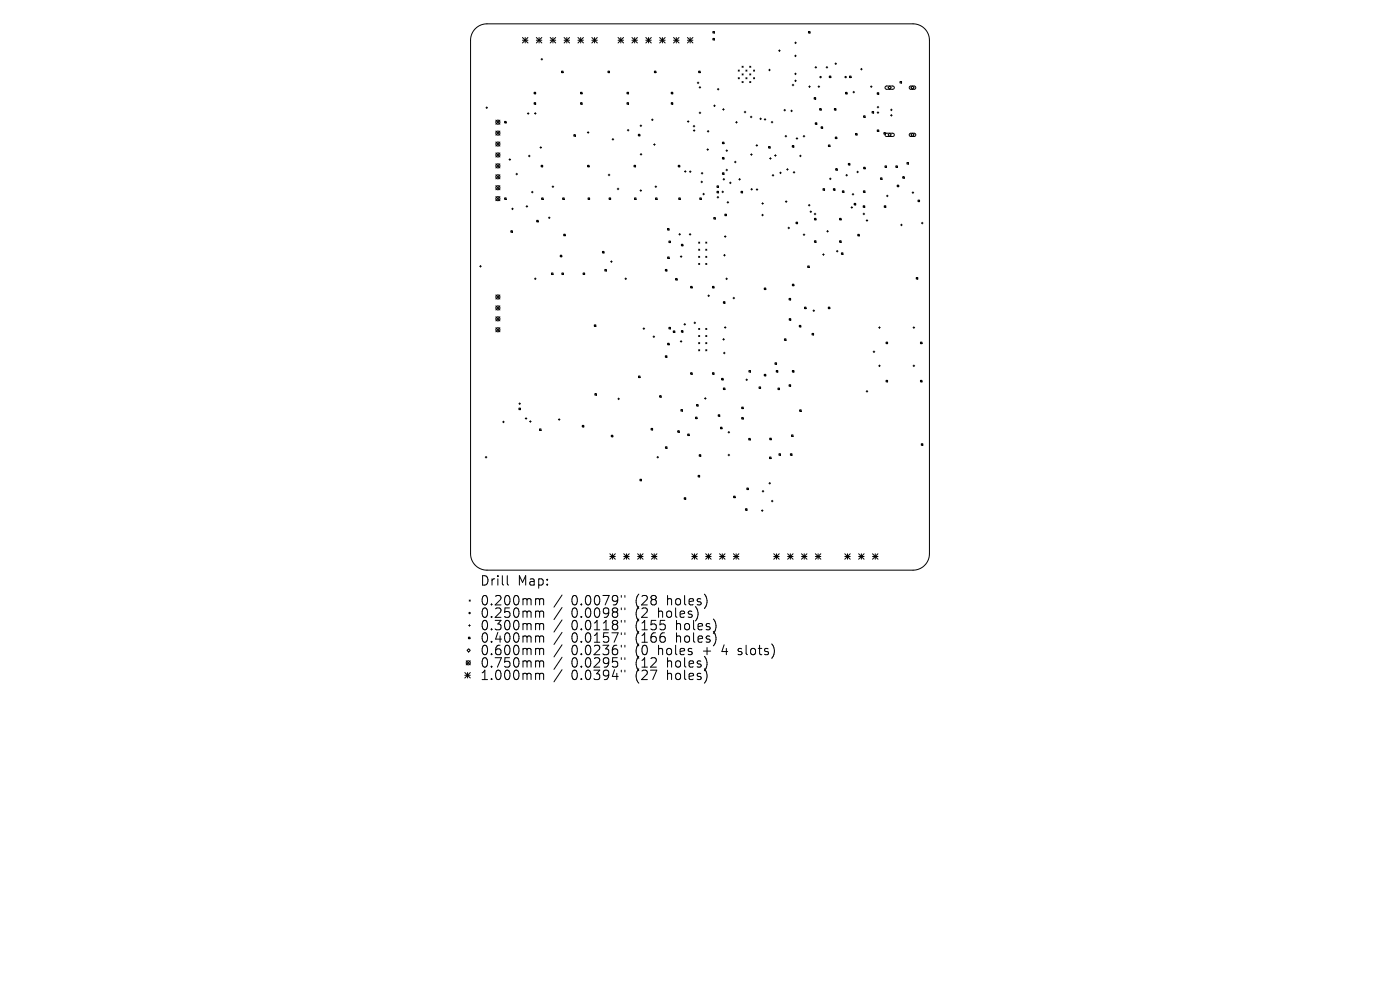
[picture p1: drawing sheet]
<svg xmlns="http://www.w3.org/2000/svg" width="297mm" height="210mm" viewBox="0 0 297 210" stroke-linecap="round" stroke-linejoin="round" font-family="sans-serif">
<defs><g id="words">
<g font-size="2.8">
<text x="101.8" y="124.5">Drill</text>
<text x="109.8" y="124.5">Map:</text>
<text x="101.8" y="128.7">0.200mm</text>
<text x="101.8" y="131.3">0.250mm</text>
<text x="121.2" y="128.7">0.0079&quot;</text>
<text x="121.2" y="131.3">0.0098&quot;</text>
<text x="134.9" y="128.7">(28</text>
<text x="134.9" y="131.3">(2</text>
<text x="139.9" y="131.3">holes)</text>
<text x="141.8" y="128.7">holes)</text>
<text x="101.8" y="134">0.300mm</text>
<text x="101.8" y="136.6">0.400mm</text>
<text x="121.2" y="134">0.0118&quot;</text>
<text x="121.2" y="136.6">0.0157&quot;</text>
<text x="134.9" y="134">(155</text>
<text x="134.9" y="136.6">(166</text>
<text x="143.7" y="134">holes)</text>
<text x="143.7" y="136.6">holes)</text>
<text x="101.8" y="139.3">0.600mm</text>
<text x="101.8" y="141.9">0.750mm</text>
<text x="121.2" y="139.3">0.0236&quot;</text>
<text x="121.2" y="141.9">0.0295&quot;</text>
<text x="134.9" y="139.3">(0</text>
<text x="134.9" y="141.9">(12</text>
<text x="139.9" y="139.3">holes</text>
<text x="141.8" y="141.9">holes)</text>
<text x="149.6" y="139.3">+</text>
<text x="153.8" y="139.3">4</text>
<text x="157.5" y="139.3">slots)</text>
<text x="101.8" y="144.5">1.000mm</text>
<text x="121.2" y="144.5">0.0394&quot;</text>
<text x="134.9" y="144.5">(27</text>
<text x="141.8" y="144.5">holes)</text>
</g>
</g></defs>
<g fill="none" stroke="#000" stroke-width=".21">
<path d="M100.8 6.1a3.5 3.5 0 0 1 2.5-1h90.4a3.5 3.5 0 0 1 3.5 3.4v109a3.5 3.5 0 0 1-3.5 3.4h-90.4a3.5 3.5 0 0 1-3.5-3.4v-109a3.5 3.5 0 0 1 1-2.4zM110.8 8l1.2 1.1M110.8 8.5h1.2M111.4 8v1.1M112 8l-1.2 1.1M113.3 19.6h.3v.3h-.3zM113.8 8.5h1.1M113.8 8l1.1 1.1M114.4 8v1.1M114.8 12.6h.3M114.9 8l-1.1 1.1M114.9 12.4v.3"/>
<path d="M116.7 8.5h1.2M116.7 8l1.2 1.1M117.3 8v1.1M117.9 8l-1.2 1.1M119.1 15.1h.4v.3h-.4zM119.7 8.5h1.1M119.7 8l1.1 1.1M120.2 8v1.1M120.8 8l-1.1 1.1M122.6 8.5h1.2M122.6 8l1.2 1.1M123.2 19.6h.3v.3h-.3z"/>
<path d="M123.2 8v1.1M123.8 8l-1.2 1.1M125.6 8.5h1.1M125.6 8l1.1 1.1M126.1 8v1.1M126.7 8l-1.1 1.1M129 15.1h.3v.3h-.3zM131.1 8.5h1.2M131.1 8l1.2 1.1M131.7 8v1.1M132.3 8l-1.2 1.1M133 19.6h.3v.3h-.3z"/>
<path d="M134.1 8.5h1.1M134.1 8l1.1 1.1M134.6 8v1.1M135.2 8l-1.1 1.1M137 8.5h1.2M137 8l1.2 1.1M137.6 8v1.1M138.2 8l-1.2 1.1M138.8 15.1h.4v.3h-.4zM139.9 8.5h1.2M139.9 8l1.2 1.1M140.5 8v1.1"/>
<path d="M141.1 8l-1.2 1.1M142.4 19.6h.3v.3h-.3zM142.9 8.5h1.2M142.9 8l1.2 1.1M143.5 8v1.1M144.1 8l-1.2 1.1M145.8 8.5h1.2M145.8 8l1.2 1.1M146.4 8v1.1M147 8l-1.2 1.1M147.9 17.6h.4M148.1 17.4v.3"/>
<path d="M148.2 15.1h.3v.3h-.3zM148.3 18.5h.4M148.5 18.4v.3M151.2 6.7h.4v.3h-.4zM151.2 8.2h.4v.3h-.4zM152.2 18.9h.3M152.4 18.8v.3M156.6 14.9l.2 .2M156.6 16.5l.2 .2M156.8 14.9l-.2 .2M156.8 16.5l-.2 .2M157.4 15.7l.3 .2"/>
<path d="M157.4 17.3l.3 .2M157.4 14.1l.3 .2M157.7 14.1l-.3 .2M157.7 15.7l-.3 .2M157.7 17.3l-.3 .2M158.2 16.5l.3 .2M158.2 14.9l.3 .2M158.5 14.9l-.3 .2M158.5 16.5l-.3 .2M159 17.3l.3 .2M159 15.7l.3 .2M159 14.1l.3 .2"/>
<path d="M159.3 14.1l-.3 .2M159.3 15.7l-.3 .2M159.3 17.3l-.3 .2M159.9 16.5l.2 .2M159.9 14.9l.2 .2M160.1 14.9l-.2 .2M160.1 16.5l-.2 .2M163.1 14.9h.3M163.2 14.7v.3M165.2 10.8h.3M165.3 10.6v.3M168.1 18h.3"/>
<path d="M168.2 17.9v.3M168.6 11.9h.3M168.6 15.7h.3M168.6 17.1h.3M168.6 9.1h.4M168.8 11.7v.3M168.8 15.5v.3M168.8 17v.3M168.8 8.9v.4M171.5 6.7h.3v.3h-.3zM171.6 18.4h.3M171.7 18.2v.4"/>
<path d="M172.9 14.3h.3M173.1 14.1v.4M173.5 18.4h.4M173.7 18.2v.4M175.3 14.3h.3M175.4 14.1v.4M175.9 16.1h.4v.4h-.4zM177.1 13.5h.4M177.3 13.3v.4M179.4 19.6h.3v.3h-.3zM180.2 16.1h.3v.4h-.3zM180.9 19.5h.4"/>
<path d="M181.1 19.4v.3M182.6 14.7h.3M182.7 14.5v.4M184.7 18.4h.3M184.8 18.2v.4M186.1 19.7h.3v.3h-.3zM187.9 18.3h1.5l.3 .4-.3 .2h-1.4l-.2-.2zM188.4 18.6l.3-.4 .4 .4-.4 .3zM190.9 17.3h.4v.3h-.4zM193 18.3h1l.3 .4-.3 .2h-.9l-.2-.2zM193.2 18.6l.4-.4 .3 .4-.3 .3zM103.1 22.8h.3"/>
<path d="M103.3 22.7v.3M105.2 25.5l.9 .9M105.2 27.8l.9 .9M105.2 30.1l.9 .9M105.2 32.4l.9 .9M105.2 34.8l.9 .8M105.2 37.1l.9 .8M105.2 39.4l.9 .9M106.1 25.5l-.9 .9M106.1 27.8l-.9 .9M106.1 30.1l-.9 .9M106.1 32.4l-.9 .9"/>
<path d="M106.1 34.8l-.9 .8M106.1 37.1l-.9 .8M106.1 39.4l-.9 .9M107.1 25.8h.3v.3h-.3zM108 33.8h.3M108.2 33.7v.3M109.5 36.9h.3M109.6 36.8v.3M111.9 24.1h.3M112 23.9v.4M112.1 33.1h.4M112.3 32.9v.4"/>
<path d="M113.3 21.8h.3v.3h-.3zM113.4 24.1h.3M113.6 23.9v.3M114.6 31.3h.3M114.7 31.1v.4M114.8 35.1h.3v.3h-.3zM117.1 39.6h.4M117.3 39.4v.4M121.7 28.6h.4v.3h-.4zM123.2 21.8h.3v.3h-.3zM124.6 28.1h.3M124.7 35.1h.3v.3h-.3z"/>
<path d="M124.8 27.9v.4M129 37.1h.4M129.2 36.9v.4M129.9 29.6h.3M130 29.4v.3M131.1 39.9v.4M133 21.8h.3v.3h-.3zM133.1 27.6h.3M133.3 27.4v.4M134.5 35.1h.3v.3h-.3zM135.4 28.5h.3v.3h-.3zM135.8 26.7h.3"/>
<path d="M135.8 32.7h.4M136 26.5v.3M136 32.6v.3M138.2 25.4h.4M138.4 25.2v.4M138.7 30.7h.3M138.8 30.5v.3M139 39.6h.3M139.1 39.4v.4M142.4 21.8h.3v.3h-.3zM143.9 35.1h.3v.3h-.3zM145.2 36.4h.3"/>
<path d="M145.4 36.2v.3M145.8 25.8h.4M146 25.6v.4M146.3 36.4h.3M146.4 36.2v.4M147.1 26.8h.3M147.1 27.7h.3M147.2 26.6v.3M147.3 27.5v.4M148.3 23.9h.4M148.5 23.8v.3M148.7 38.6h.3"/>
<path d="M148.8 36.8h.3M148.9 38.4v.4M148.9 36.6v.3M150 31.7h.3M150 27.9h.4M150.1 31.6v.3M150.2 27.7v.3M151.4 22.4h.3M151.6 22.3v.3M152.1 39.4h.3v.4h-.3zM153.3 30.2h.3v.3h-.3zM153.3 33.4h.3v.3h-.3z"/>
<path d="M153.3 36.7h.3v.3h-.3zM153.3 23.2h.3M153.4 38h.3M153.5 23v.4M153.6 37.9v.3M154 32h.4M154 36.1h.4M154.2 31.8v.3M154.2 35.9v.3M154.8 38.8h.3M154.9 38.6v.4M155.8 34.4h.4"/>
<path d="M156 34.2v.3M156.1 25.9h.3M156.2 25.8v.3M156.7 38h.4M156.9 37.9v.3M157.9 23.8h.3M158.1 23.6v.3M159.2 24.8h.3M159.2 32.8h.4M159.4 24.6v.4M159.4 32.6v.4M159.5 40v.3"/>
<path d="M160.4 30.9h.3M160.6 30.7v.3M161.2 25.2h.3M161.4 25v.4M162.1 25.3h.4M162.3 25.2v.3M163 31.1h.4v.3h-.4zM163.3 33.6h.3M163.4 33.4v.4M163.6 25.9h.4M163.8 25.7v.4M163.8 37.2h.4"/>
<path d="M164 37v.4M164.3 33h.4M164.5 32.8v.4M165.4 36.7h.4M165.6 36.5v.3M166.3 23.4h.4M166.5 23.2v.3M166.5 28.9h.4M166.7 28.7v.4M166.9 35.9h.3M167 35.8v.3M167.8 23.5h.3"/>
<path d="M167.9 23.4v.3M168.1 30.9h.3v.3h-.3zM168.3 36.6h.3M168.4 36.4v.3M168.9 29.4h.3M169.1 29.2v.4M169.6 33.1h.4M169.8 32.9v.3M170.4 28.9h.3M170.6 28.7v.4M172.7 20.7h.3v.3h-.3zM173 26h.3v.4h-.3z"/>
<path d="M173.9 23h.3v.4h-.3zM174.2 26.9h.3v.3h-.3zM175.7 30.8h.4v.3h-.4zM176 37.9h.3M176.1 37.8v.3M177 23h.3v.4h-.3zM177.2 29.1h.3v.3h-.3zM177.3 35.8h.3v.3h-.3zM179.4 37.2h.4M179.6 37v.3M180 34.7h.3v.3h-.3zM181.5 28.3h.3v.3h-.3z"/>
<path d="M181.8 36.5h.3M181.9 36.3v.4M183.2 24.6h.3v.3h-.3zM183.2 35.5h.3v.3h-.3zM185 23.7h.3v.3h-.3zM186.1 22.7h.3M186.1 23.9h.3M186.1 27.6h.3v.3h-.3zM186.3 22.6v.3M186.3 23.7v.4M186.8 37.7h.3v.4h-.3zM187.5 28.1h.3v.4h-.3z"/>
<path d="M187.7 35.2h.4v.3h-.4zM187.9 28.4l1.5-.1 .3 .4-.3 .2h-1.4l-.2-.2zM188.4 28.6l.3-.3 .4 .3-.4 .4zM188.9 23.3h.4M188.9 24.5h.4M189.1 23.1v.4M189.1 24.3v.3M190 35.2h.4v.3h-.4zM190.3 39.3h.4v.3h-.4zM191.5 37.5h.3v.3h-.3zM192.4 34.5h.3v.3h-.3zM193 28.4l1-.1 .3 .4-.3 .2h-.9l-.2-.2z"/>
<path d="M193.2 28.6l.4-.3 .3 .3-.3 .4zM101.8 56.5h.3M101.9 56.3v.4M105.2 41.7l.9 .9M106.1 41.7l-.9 .9M107.1 42h.3v.3h-.3zM108.4 48.9h.3v.4h-.3zM108.5 44.3h.4M108.7 44.1v.4M111.6 43.8h.4M111.8 43.6v.4M112.7 40.8h.4"/>
<path d="M112.9 40.6v.3M113.4 59.1h.3M113.6 59v.3M113.9 46.7h.3v.4h-.3zM114.9 42h.3v.3h-.3zM116.3 46.2h.4M116.5 46v.4M117 57.9h.3v.3h-.3zM118.9 54.1h.3v.4h-.3zM119.2 57.9h.3v.3h-.3zM119.4 42h.3v.3h-.3zM119.6 49.7h.3v.3h-.3z"/>
<path d="M123.7 57.9h.3v.3h-.3zM124.8 42h.3v.3h-.3zM127.8 53.3h.3v.4h-.3zM128.3 57.2h.3v.3h-.3zM129.2 42h.3v.3h-.3zM129.5 55.5h.4M129.7 55.3v.4M130.9 40.1h.4M132.6 59.1h.3M132.8 59v.3M134.6 42h.3v.3h-.3zM135.8 40.4h.3"/>
<path d="M135.9 40.3v.3M139.1 42h.3v.3h-.3zM141.2 57.2h.3v.3h-.3zM141.6 48.5h.3v.3h-.3zM141.6 54.5h.4v.3h-.4zM141.9 51.1h.3v.4h-.3zM143.3 59.1h.4v.3h-.4zM144 42h.3v.3h-.3zM144 49.7h.4M144.2 49.5v.4M144.3 54.4h.4M144.5 54.3v.3"/>
<path d="M144.6 51.8h.3v.4h-.3zM146.2 49.7h.4M146.4 49.5v.4M148.2 51.4l.2 .2M148.2 52.9l.2 .2M148.2 54.4l.2 .2M148.2 55.9l.2 .2M148.4 51.4l-.2 .2M148.4 52.9l-.2 .2M148.4 54.4l-.2 .2M148.4 55.9l-.2 .2M148.5 42h.3v.3h-.3z"/>
<path d="M149.1 41.2h.3M149.3 41v.3M149.7 52.9l.2 .2M149.7 54.4l.2 .2M149.7 55.9l.2 .2M149.7 51.4l.2 .2M149.9 51.4l-.2 .2M149.9 52.9l-.2 .2M149.9 54.4l-.2 .2M149.9 55.9l-.2 .2M151.4 46.1h.3v.4h-.3zM152.1 40.6h.3v.3h-.3z"/>
<path d="M152.1 41.8h.4M152.3 41.7v.3M153.2 40.7h.3M153.3 40.5v.4M153.5 54.1h.4M153.7 50.2h.3M153.7 54v.3M153.8 45.4h.3v.4h-.3zM153.8 50v.3M154 59.1h.3M154.2 59v.3M154.2 42.9h.4"/>
<path d="M154.4 42.7v.4M157.2 40.6h.3v.3h-.3zM159.3 40.2h.3M160.4 40.2h.4M160.6 40v.4M161.6 45.6h.3M161.6 43.2h.4M161.8 45.5v.3M161.8 43v.3M166.6 42.8h.4M166.8 42.6v.3M167.2 48.4h.3"/>
<path d="M167.3 48.2v.3M168.9 47.1h.3v.4h-.3zM170.4 49.8h.3M170.6 49.6v.4M171.3 56.4h.4v.3h-.4zM171.5 43.5h.3M171.7 43.4v.3M171.8 44.9h.4M172 44.7v.4M172.7 45.4h.4M172.8 46.3h.3v.3h-.3zM172.8 51.1h.3v.3h-.3z"/>
<path d="M172.9 45.2v.4M174.5 54h.4M174.6 40h.3v.4h-.3zM174.7 53.8v.4M175.4 49.1h.3M175.6 48.9v.3M176.8 40h.3v.4h-.3zM177.4 53.3h.4M177.6 53.1v.4M178.1 46.3h.3v.3h-.3zM178.1 51.1h.3v.3h-.3zM178.5 53.6h.3v.4h-.3z"/>
<path d="M178.7 40.5h.3v.3h-.3zM180.5 44h.4M180.7 43.8v.4M180.8 41.2h.3M181 41v.4M181.2 43.1h.3v.4h-.3zM182 49.7h.3v.3h-.3zM183.1 45.4h.3M183.1 43.7h.4v.3h-.4zM183.2 40.5h.3v.3h-.3zM183.3 45.2v.4M183.7 46.8h.4"/>
<path d="M183.9 46.6v.3M187.6 43.7h.3v.3h-.3zM188.1 41.6h.3M188.2 41.4v.3M191.1 47.7h.3M191.2 47.5v.4M193.5 40.9h.3M193.7 40.7v.3M194.4 58.9h.3v.3h-.3zM194.8 42.4h.3v.4h-.3zM195.5 47.3h.3M195.6 47.1v.4"/>
<path d="M105.2 62.6l.9 .8M105.2 64.9l.9 .9M105.2 67.2l.9 .9M105.2 69.5l.9 .9M106.1 62.6l-.9 .8M106.1 64.9l-.9 .9M106.1 67.2l-.9 .9M106.1 69.5l-.9 .9M126.1 68.9h.3v.3h-.3zM135.5 79.8h.3v.3h-.3zM136.4 69.7h.4M136.6 69.5v.4"/>
<path d="M138.5 71.4h.4M138.7 71.3v.3M141.2 75.5h.3v.3h-.3zM141.6 72.8h.4v.3h-.4zM141.9 69.4h.3v.4h-.3zM142.8 70.2h.4v.3h-.4zM144.3 72.4h.4M144.5 72.3v.3M144.6 70.1h.3v.4h-.3zM145.1 68.8h.3M145.3 68.6v.4M146.5 60.8h.3v.3h-.3z"/>
<path d="M146.5 79.1h.3v.3h-.3zM147.2 68.5h.4M147.4 68.3v.4M148.2 69.7l.2 .2M148.2 71.2l.2 .2M148.2 72.7l.2 .2M148.2 74.2l.2 .2M148.4 69.7l-.2 .2M148.4 71.2l-.2 .2M148.4 72.7l-.2 .2M148.4 74.2l-.2 .2M149.7 71.2l.2 .2"/>
<path d="M149.7 72.7l.2 .2M149.7 74.2l.2 .2M149.7 69.7l.2 .2M149.9 69.7l-.2 .2M149.9 71.2l-.2 .2M149.9 72.7l-.2 .2M149.9 74.2l-.2 .2M150.2 62.7h.3M150.3 62.6v.3M151.1 60.8h.4v.3h-.4zM151.1 79.1h.4v.3h-.4zM153.3 72h.4"/>
<path d="M153.5 64h.3v.3h-.3zM153.5 74.9h.3M153.5 71.8v.4M153.7 74.7v.4M153.7 69.5h.3M153.8 69.3v.3M155.5 63.2h.4M155.7 63.1v.3M158.9 78.6h.3v.3h-.3zM162.1 61.1h.4v.3h-.4zM162.1 79.4h.4v.3h-.4zM164.4 77h.3v.3h-.3z"/>
<path d="M164.7 78.6h.3v.3h-.3zM166.4 71.9h.3v.3h-.3zM167.4 63.3h.3v.3h-.3zM167.4 67.6h.4v.3h-.4zM168.1 60.3h.3v.3h-.3zM168.1 78.6h.3v.3h-.3zM169.6 69h.3v.4h-.3zM170.7 65.2h.3v.3h-.3zM172.3 70.7h.3v.4h-.3zM172.5 65.9h.3M172.6 65.7v.4M175.7 65.2h.3v.3h-.3z"/>
<path d="M185.2 74.6h.4M185.4 74.4v.4M186.4 69.5h.3M186.4 77.6h.3M186.6 69.3v.4M186.6 77.4v.4M188 72.6h.3v.3h-.3zM193.7 69.5h.3M193.7 77.6h.3M193.9 69.3v.4M193.9 77.4v.4M195.3 72.6h.3v.3h-.3z"/>
<path d="M102.9 97h.4M103.1 96.8v.4M106.6 89.5h.4M106.8 89.3v.4M110.1 85.6h.3M110.1 86.6h.3v.3h-.3zM110.2 85.5v.3M111.4 88.8h.4M111.6 88.6v.3M112.3 89.4h.4M112.5 89.2v.4M114.5 91h.3v.3h-.3z"/>
<path d="M118.5 89h.3M118.6 88.8v.4M123.5 90.2h.4v.4h-.4zM126.2 83.5h.3v.3h-.3zM129.7 92.3h.3v.4h-.3zM131.1 84.6h.3M131.2 84.4v.4M138.1 90.9h.3v.3h-.3zM139.4 97h.3M139.5 96.8v.4M139.9 83.9h.4v.4h-.4zM141.2 94.8h.3v.3h-.3z"/>
<path d="M143.8 91.4h.3v.3h-.3zM144.5 86.9h.3v.3h-.3zM145.9 92.1h.3v.3h-.3zM147.5 88.5h.4v.3h-.4zM147.8 85.8h.3v.3h-.3zM148.3 96.5h.4v.3h-.4zM149.5 84.5h.3M149.6 84.3v.4M152.4 88h.3v.3h-.3zM152.8 90.6h.4v.4h-.4zM153.1 80.3h.3v.3h-.3zM153.5 82.3h.3v.3h-.3z"/>
<path d="M154.4 91.7h.4M154.4 96.5h.4M154.6 91.5v.4M154.6 96.4v.3M157.3 86.4h.4v.3h-.4zM157.3 88.6h.4v.3h-.4zM158.2 80.6h.4M158.4 80.4v.3M158.8 93h.4v.3h-.4zM161 82.1h.4v.3h-.4zM163.2 97h.4v.3h-.4zM163.3 93h.3v.3h-.3z"/>
<path d="M165 82.3h.4v.3h-.4zM165.3 96.3h.3v.3h-.3zM167.4 81.6h.3v.3h-.3zM167.7 96.3h.3v.3h-.3zM167.9 92.3h.3v.3h-.3zM169.6 86.9h.4v.4h-.4zM183.7 83h.4M183.9 82.8v.4M188 80.7h.3v.3h-.3zM195.3 80.7h.3v.3h-.3zM195.4 94.1h.4v.4h-.4zM129.4 117.5l1.1 1.1"/>
<path d="M129.4 118h1.1M130 117.5v1.1M130.5 117.5l-1.1 1.1M132.3 118h1.2M132.3 117.5l1.2 1.1M132.9 117.5v1.1M133.5 117.5l-1.2 1.1M135.3 118h1.1M135.3 117.5l1.1 1.1M135.8 101.7h.3v.3h-.3zM135.8 117.5v1.1M136.4 117.5l-1.1 1.1"/>
<path d="M138.2 118h1.2M138.2 117.5l1.2 1.1M138.8 117.5v1.1M139.4 117.5l-1.2 1.1M145.2 105.6h.3v.3h-.3zM146.8 118h1.1M146.8 117.5l1.1 1.1M147.3 117.5v1.1M147.9 117.5l-1.1 1.1M148.1 100.8h.3v.4h-.3zM149.7 118h1.2M149.7 117.5l1.2 1.1"/>
<path d="M150.3 117.5v1.1M150.9 117.5l-1.2 1.1M152.6 118h1.2M152.6 117.5l1.2 1.1M153.2 117.5v1.1M153.8 117.5l-1.2 1.1M155.6 117.5l1.2 1.1M155.6 118h1.2M155.6 105.2h.4v.4h-.4zM156.2 117.5v1.1M156.8 117.5l-1.2 1.1M158.1 107.9h.4v.3h-.4z"/>
<path d="M158.4 103.5h.4v.4h-.4zM161.5 108.3h.4M161.7 104.2h.3M161.7 108.1v.4M161.9 104v.4M163.1 102.5h.4M163.3 102.3v.4M163.6 106.3h.4M163.8 106.1v.4M164.1 118h1.2M164.1 117.5l1.2 1.1M164.7 117.5v1.1"/>
<path d="M165.3 117.5l-1.2 1.1M167.1 118h1.1M167.1 117.5l1.1 1.1M167.7 117.5v1.1M168.2 117.5l-1.1 1.1M170 118h1.2M170 117.5l1.2 1.1M170.6 117.5v1.1M171.2 117.5l-1.2 1.1M173 118h1.1M173 117.5l1.1 1.1M173.6 117.5v1.1"/>
<path d="M174.1 117.5l-1.1 1.1M179.2 118h1.2M179.2 117.5l1.2 1.1M179.8 117.5v1.1M180.4 117.5l-1.2 1.1M182.2 118h1.1M182.2 117.5l1.1 1.1M182.7 117.5v1.1M183.3 117.5l-1.1 1.1M185.1 118h1.2M185.1 117.5l1.2 1.1M185.7 117.5v1.1"/>
<path d="M186.3 117.5l-1.2 1.1M99.4 135.2h.3v.3h-.3zM99.4 137.6l.4 .4-.4 .3-.3-.3zM99.4 132.7h.4M99.5 127.3l.3 .2M99.6 132.5v.4M99.8 127.3l-.3 .2M107.6 122.1v1.7l.3 .3M113.9 127l.5 .1 .1 .2M113.9 129.6h.3l.3 .3M113.9 132.3h.3l.3 .3M113.9 134.9l.5 .1 .1 .2"/>
<path d="M113.9 137.5h.3l.3 .3M114.5 127.3l.3-.3 .4 .1 .1 1.2M114.5 127.3v1M114.5 129.9v1.1M114.5 132.6v1M114.5 135.2v1M114.5 137.8v1.1M114.5 129.9l.3-.3 .4 .1 .1 1.3M114.5 132.6l.3-.3 .4 .1 .1 1.2M114.5 135.2l.3-.3 .4 .1 .1 1.2M114.5 137.8l.3-.3 .4 .1 .1 1.3M119.2 126.2l-1.7 2.6"/>
<path d="M119.2 128.9l-1.7 2.5M119.2 131.5l-1.7 2.6M119.2 134.1l-1.7 2.6M119.2 136.8l-1.7 2.6M119.2 139.4l-1.7 2.6M131.8 126.3v.4M131.8 129v.3M131.8 131.6v.4M131.8 134.2v.4M131.8 136.9v.4M131.8 139.5v.4M132.6 126.3v.4"/>
<path d="M132.6 129v.3M132.6 131.6v.4M132.6 134.2v.4M132.6 136.9v.4M132.6 139.5v.4M156.6 138.8l.2 .1M156.7 137.6v.5M98.6 142.7l1.2 1.1M98.6 143.2h1.2M98.9 140.2l.9 .8M99.2 142.7v1.1M99.8 140.2l-.9 .8"/>
<path d="M99.8 142.7l-1.2 1.1M113.9 140.2l.5 .1 .1 .2M113.9 142.8h.3l.3 .3M114.5 140.5v1M114.5 143.1v1.1M114.5 140.5l.3-.3 .4 .1 .1 1.2M114.5 143.1l.3-.3 .4 .1 .1 1.3M119.2 142.1l-1.7 2.5M131.8 142.2v.3M132.6 142.2v.3"/>
<circle cx="174.1" cy="16.4" r=".14"/>
<circle cx="179.4" cy="16.4" r=".14"/>
<circle cx="105.6" cy="30.6" r=".43"/>
<circle cx="105.6" cy="35.2" r=".43"/>
<circle cx="105.6" cy="37.5" r=".43"/>
<circle cx="105.6" cy="39.8" r=".43"/>
<circle cx="105.6" cy="32.9" r=".43"/>
<circle cx="105.6" cy="28.2" r=".43"/>
<circle cx="105.6" cy="25.9" r=".43"/>
<circle cx="105.6" cy="42.1" r=".43"/>
<circle cx="105.6" cy="65.3" r=".43"/>
<circle cx="105.6" cy="70" r=".43"/>
<circle cx="105.6" cy="67.6" r=".43"/>
<circle cx="105.6" cy="63" r=".43"/>
<circle cx="99.6" cy="130" r=".14"/>
<circle cx="99.3" cy="140.6" r=".43"/>
</g>
<use href="#words"/>
</svg>
